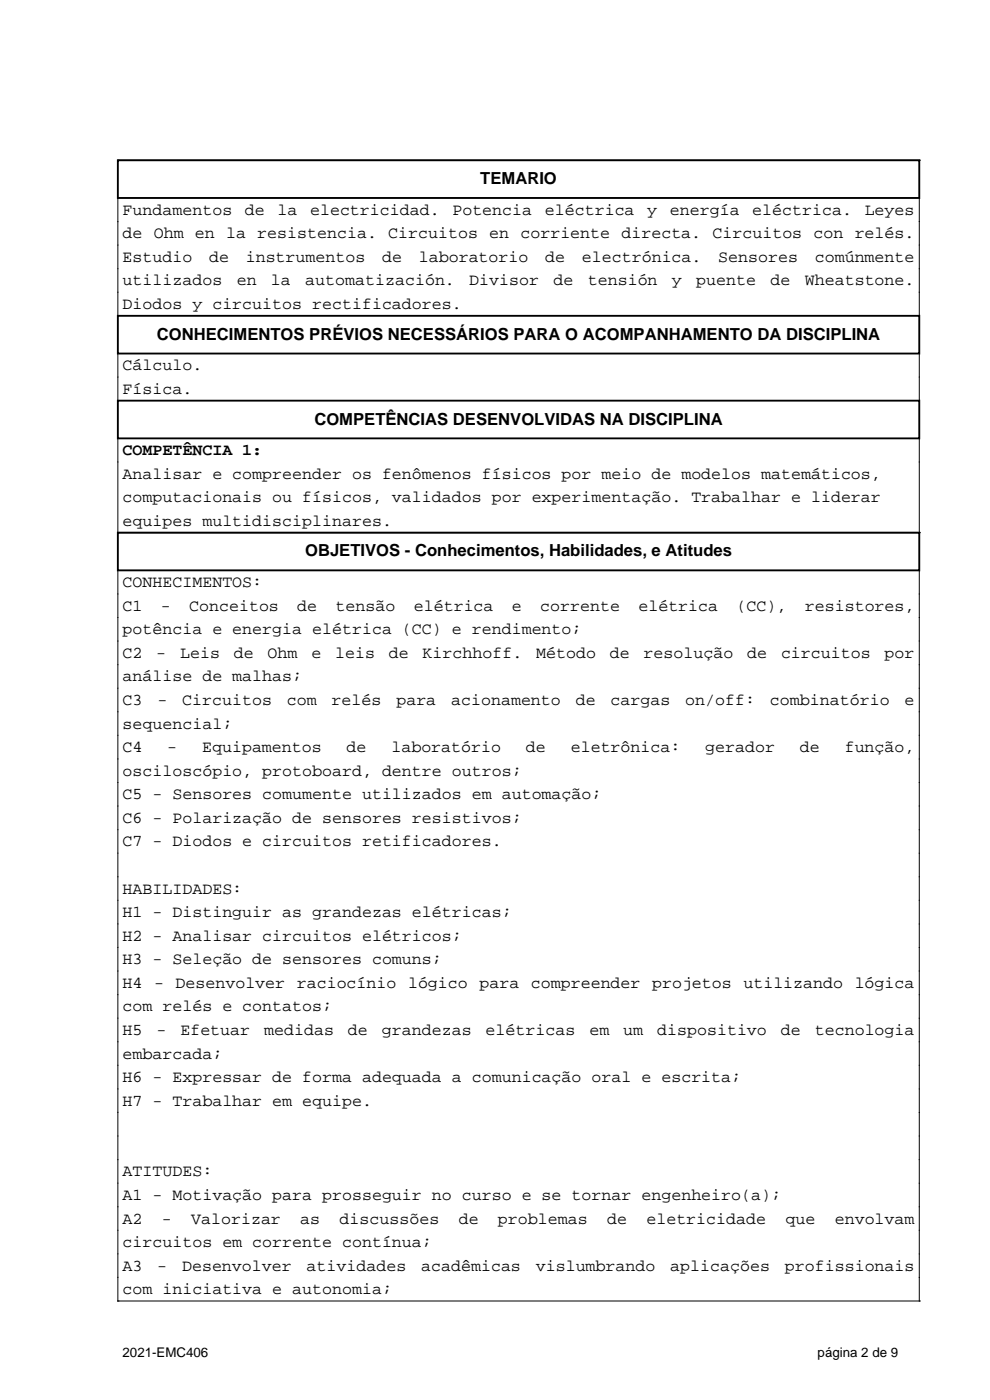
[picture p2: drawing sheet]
<svg xmlns="http://www.w3.org/2000/svg" width="210mm" height="297mm" viewBox="0 0 210 297" stroke-linecap="round" stroke-linejoin="round" font-family="sans-serif">
<defs><g id="words">
<g font-size="3.5">
<text x="101.9" y="39.1">TEMARIO</text>
<text x="26" y="45.6">Fundamentos</text>
<text x="52" y="45.6">de</text>
<text x="58.9" y="45.6">la</text>
<text x="65.8" y="45.6">electricidad.</text>
<text x="96" y="45.6">Potencia</text>
<text x="115.6" y="45.6">eléctrica</text>
<text x="137.3" y="45.6">y</text>
<text x="142.1" y="45.6">energía</text>
<text x="159.6" y="45.6">eléctrica.</text>
<text x="183.4" y="45.6">Leyes</text>
<text x="26" y="50.6">de Ohm en la resistencia. Circuitos en corriente directa. Circuitos con relés.</text>
<text x="26" y="55.6">Estudio</text>
<text x="44.4" y="55.6">de</text>
<text x="52.1" y="55.6">instrumentos</text>
<text x="81.1" y="55.6">de</text>
<text x="88.8" y="55.6">laboratorio</text>
<text x="115.7" y="55.6">de</text>
<text x="123.4" y="55.6">electrónica.</text>
<text x="152.4" y="55.6">Sensores</text>
<text x="172.8" y="55.6">comúnmente</text>
<text x="26" y="60.6">utilizados</text>
<text x="26" y="65.6">Diodos y circuitos rectificadores.</text>
<text x="50.2" y="60.6">en</text>
<text x="57.5" y="60.6">la</text>
<text x="64.8" y="60.6">automatización.</text>
<text x="99.5" y="60.6">Divisor</text>
<text x="117.4" y="60.6">de</text>
<text x="124.7" y="60.6">tensión</text>
<text x="142.5" y="60.6">y</text>
<text x="147.7" y="60.6">puente</text>
<text x="163.4" y="60.6">de</text>
<text x="170.7" y="60.6">Wheatstone.</text>
<text x="33.3" y="72.1">CONHECIMENTOS PRÉVIOS NECESSÁRIOS PARA O ACOMPANHAMENTO DA DISCIPLINA</text>
<text x="26" y="78.6">Cálculo.</text>
<text x="26" y="83.6">Física.</text>
<text x="66.7" y="90.1">COMPETÊNCIAS DESENVOLVIDAS NA DISCIPLINA</text>
<text x="26" y="96.6">COMPETÊNCIA 1:</text>
<text x="26" y="101.6">Analisar e compreender os fenômenos físicos por meio de modelos matemáticos,</text>
<text x="26" y="106.6">computacionais ou físicos, validados por experimentação. Trabalhar e liderar</text>
<text x="26" y="111.6">equipes multidisciplinares.</text>
<text x="64.7" y="118.1">OBJETIVOS - Conhecimentos, Habilidades, e Atitudes</text>
<text x="26" y="124.6">CONHECIMENTOS:</text>
<text x="26" y="129.6">C1</text>
<text x="34.1" y="129.6">-</text>
<text x="40.1" y="129.6">Conceitos</text>
<text x="63.1" y="129.6">de</text>
<text x="71.2" y="129.6">tensão</text>
<text x="87.8" y="129.6">elétrica</text>
<text x="108.6" y="129.6">e</text>
<text x="114.6" y="129.6">corrente</text>
<text x="135.4" y="129.6">elétrica</text>
<text x="156.2" y="129.6">(CC),</text>
<text x="170.7" y="129.6">resistores,</text>
<text x="26" y="134.6">potência e energia elétrica (CC) e rendimento;</text>
<text x="26" y="139.6">C2</text>
<text x="33.2" y="139.6">-</text>
<text x="38.2" y="139.6">Leis</text>
<text x="49.6" y="139.6">de</text>
<text x="56.8" y="139.6">Ohm</text>
<text x="66" y="139.6">e</text>
<text x="71.1" y="139.6">leis</text>
<text x="82.5" y="139.6">de</text>
<text x="89.6" y="139.6">Kirchhoff.</text>
<text x="113.7" y="139.6">Método</text>
<text x="129.4" y="139.6">de</text>
<text x="136.5" y="139.6">resolução</text>
<text x="158.5" y="139.6">de</text>
<text x="165.7" y="139.6">circuitos</text>
<text x="187.6" y="139.6">por</text>
<text x="26" y="144.6">análise de malhas;</text>
<text x="26" y="149.6">C3</text>
<text x="33.4" y="149.6">-</text>
<text x="38.6" y="149.6">Circuitos</text>
<text x="60.8" y="149.6">com</text>
<text x="70.3" y="149.6">relés</text>
<text x="84.1" y="149.6">para</text>
<text x="95.7" y="149.6">acionamento</text>
<text x="122.1" y="149.6">de</text>
<text x="129.5" y="149.6">cargas</text>
<text x="145.4" y="149.6">on/off:</text>
<text x="163.3" y="149.6">combinatório</text>
<text x="191.9" y="149.6">e</text>
<text x="26" y="154.6">sequencial;</text>
<text x="26" y="159.6">C4</text>
<text x="35.5" y="159.6">-</text>
<text x="42.9" y="159.6">Equipamentos</text>
<text x="73.5" y="159.6">de</text>
<text x="83" y="159.6">laboratório</text>
<text x="111.6" y="159.6">de</text>
<text x="121.1" y="159.6">eletrônica:</text>
<text x="149.6" y="159.6">gerador</text>
<text x="169.7" y="159.6">de</text>
<text x="179.2" y="159.6">função,</text>
<text x="26" y="164.6">osciloscópio, protoboard, dentre outros;</text>
<text x="26" y="169.6">C5 - Sensores comumente utilizados em automação;</text>
<text x="26" y="174.6">C6 - Polarização de sensores resistivos;</text>
<text x="26" y="179.6">C7 - Diodos e circuitos retificadores.</text>
<text x="26" y="189.6">HABILIDADES:</text>
<text x="26" y="194.6">H1 - Distinguir as grandezas elétricas;</text>
<text x="26" y="199.6">H2 - Analisar circuitos elétricos;</text>
<text x="26" y="204.6">H3 - Seleção de sensores comuns;</text>
<text x="26" y="209.6">H4 - Desenvolver raciocínio lógico para compreender projetos utilizando lógica</text>
<text x="26" y="214.6">com relés e contatos;</text>
<text x="26" y="219.6">H5</text>
<text x="33.2" y="219.6">-</text>
<text x="38.3" y="219.6">Efetuar</text>
<text x="56" y="219.6">medidas</text>
<text x="73.8" y="219.6">de</text>
<text x="81" y="219.6">grandezas</text>
<text x="103" y="219.6">elétricas</text>
<text x="125" y="219.6">em</text>
<text x="132.2" y="219.6">um</text>
<text x="139.4" y="219.6">dispositivo</text>
<text x="165.6" y="219.6">de</text>
<text x="172.8" y="219.6">tecnologia</text>
<text x="26" y="224.6">embarcada;</text>
<text x="26" y="229.6">H6 - Expressar de forma adequada a comunicação oral e escrita;</text>
<text x="26" y="234.6">H7 - Trabalhar em equipe.</text>
<text x="26" y="249.6">ATITUDES:</text>
<text x="26" y="254.6">A1 - Motivação para prosseguir no curso e se tornar engenheiro(a);</text>
<text x="26" y="259.6">A2</text>
<text x="34.3" y="259.6">-</text>
<text x="40.5" y="259.6">Valorizar</text>
<text x="63.7" y="259.6">as</text>
<text x="72" y="259.6">discussões</text>
<text x="97.3" y="259.6">de</text>
<text x="105.6" y="259.6">problemas</text>
<text x="128.8" y="259.6">de</text>
<text x="137.1" y="259.6">eletricidade</text>
<text x="166.6" y="259.6">que</text>
<text x="177.1" y="259.6">envolvam</text>
<text x="26" y="264.6">circuitos em corrente contínua;</text>
<text x="26" y="269.6">A3</text>
<text x="33.4" y="269.6">-</text>
<text x="38.6" y="269.6">Desenvolver</text>
<text x="65" y="269.6">atividades</text>
<text x="89.3" y="269.6">acadêmicas</text>
<text x="113.6" y="269.6">vislumbrando</text>
<text x="142.2" y="269.6">aplicações</text>
<text x="166.5" y="269.6">profissionais</text>
<text x="26" y="274.6">com iniciativa e autonomia;</text>
</g>
<g font-size="2.8">
<text x="26" y="287.8">2021-EMC406</text>
<text x="173.4" y="287.8">página 2 de 9</text>
</g>
</g></defs>
<g fill="none" stroke="#000" stroke-width=".21">
<path d="M25 34h.1M25 34h170M195 34h.1M25 42v25M195 42v25M25 75v10M195 75v10M25 93v20M195 93v20M25 113h.1M25 113h170M195 113h.1"/>
<path d="M25 121v155M195 121v155M25 276h.1M25 276h170M195 276h.1"/>
</g>
<path d="M25 34h170v8h-170zM25 67h170v8h-170zM25 85h170v8h-170zM25 113h170v8h-170z" fill="none" stroke="#000" stroke-width=".4"/>
<use href="#words"/>
</svg>
